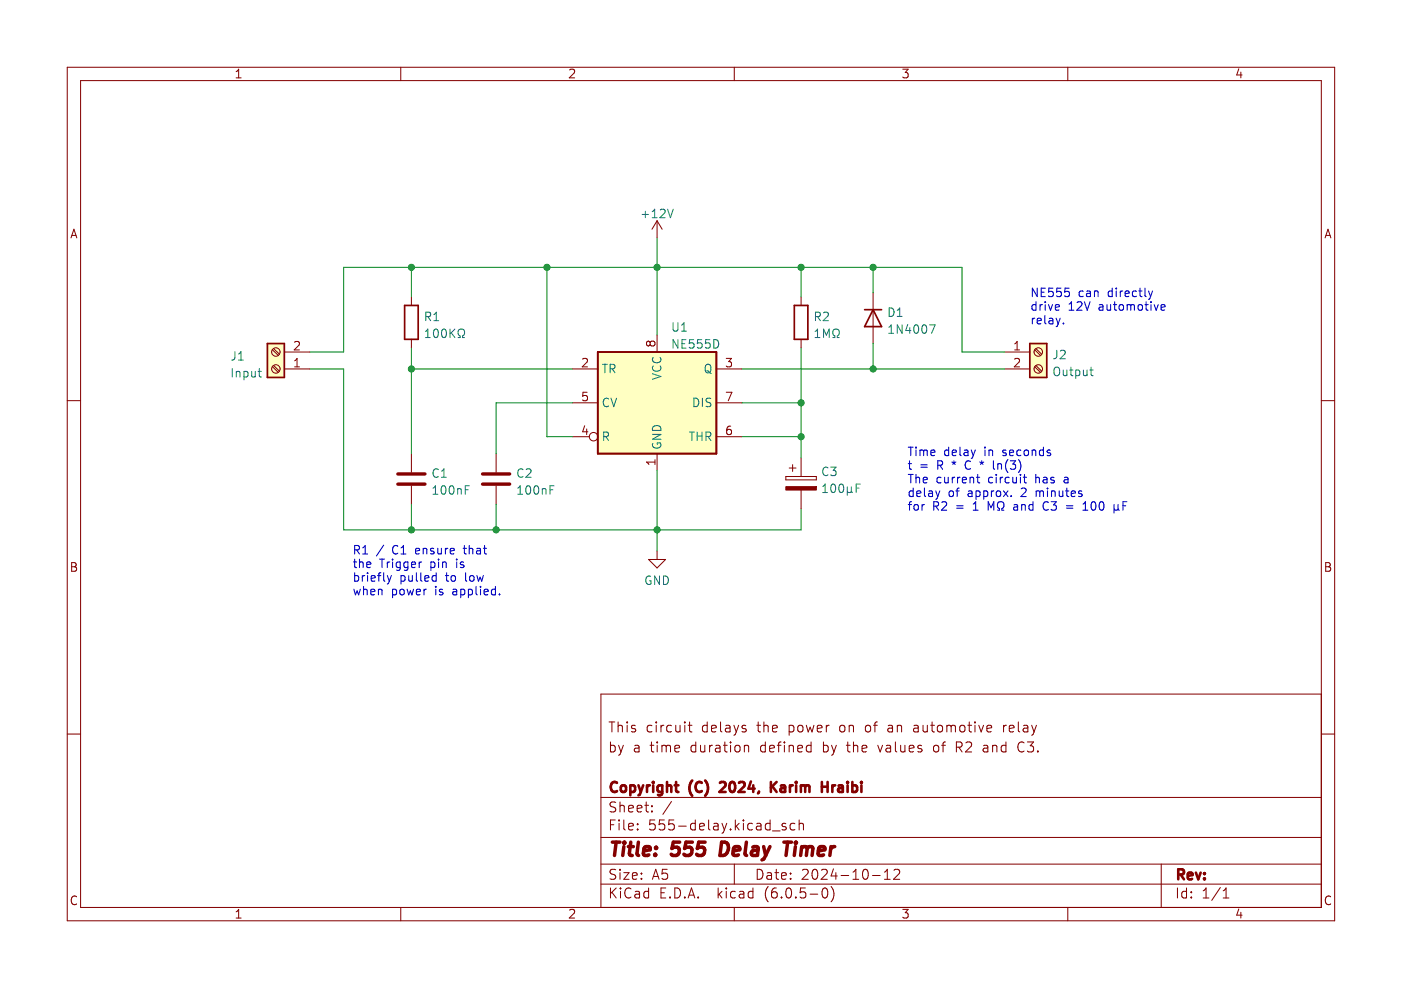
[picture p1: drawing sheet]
<svg xmlns="http://www.w3.org/2000/svg" width="210mm" height="148mm" viewBox="0 0 210 148" stroke-linecap="round" stroke-linejoin="round" font-family="sans-serif">
<path d="M.1 .1h209.9v148h-209.9z" fill-rule="evenodd" fill="#fff" stroke="#fff" stroke-width=".15"/>
<g fill="none" stroke="#840000" stroke-width=".15">
<path d="M10.1 10.1h190v128h-190zM12.1 12.1h186v124h-186zM35.4 11.7h.7M35.4 10.7l.4-.3v1.3M60.1 10.1v2M85.4 10.5l.2-.1h.3l.2 .1v.2l-.8 1h.8M110.1 10.1v2M135.3 10.4h.8l-.4 .5 .4 .1v.6l-.2 .1h-.4l-.2-.1M160.1 10.1v2M185.7 10.3l-.3 .9h.8M186 10.8v.9M10.6 35.7l.5-1.3 .4 1.3"/>
<path d="M10.8 35.3h.6M98.5 33.1v2.5M98.5 33.1l-.8 1.3M98.5 33.1l.8 1.3M198.6 35.7l.5-1.3 .4 1.3M198.7 35.3h.7M40.8 52.5l.9 .8M40.8 55l.9 .8M41 52.3l.9 .8M41 54.8l.9 .9M42.6 52.8h3.8M42.6 55.3h3.8"/>
<path d="M44.2 51.3l.4-.1 .2 .1 .1 .3-.8 .9h.8M44.2 55h.7M44.2 54.1l.3-.4v1.3M61.7 44.5v1.3M61.7 50.9v1.3M85.8 55.3h3.8M87.3 53.9l.5-.2 .2 .2 .1 .2-.8 .9h.8M88 58.8h-.6l-.1 .6 .2-.1 .4 .1 .2 .1-.1 .5-.2 .1-.5-.1M97.5 51.4l.2-.2h.2l.3 .2-.1 .4-.2 .1-.3-.1-.1-.2M97.5 51.4l-.3-.2-.3 .2 .1 .4 .1 .1 .4-.3M97.5 51.4v.2M98.5 50.2v2.6"/>
<path d="M107.4 55.3h3.8M108.9 53.7h.7l-.4 .5 .4 .1v.6l-.2 .1h-.4l-.1-.1M108.9 58.8h.8l-.5 1.3M120.1 44.5v1.3M120.1 50.9v1.3M130.9 43.9v7.6M150.6 52.8h3.8M150.6 55.3h3.8M152.1 53.9l.5-.2 .2 .2v.2l-.8 .9h.8M152.1 52.5h.7M152.1 51.6l.4-.4v1.3M155.1 55l.9 .8"/>
<path d="M155.1 52.5l.9 .8M155.3 54.8l.8 .9M155.3 52.3l.8 .8M10.1 60.1h2M61.7 68v2.8M61.7 72.8v2.8M74.4 68v2.8M74.4 72.8v2.8M85.8 65.5h2.5M85.8 60.4h3.8M87.6 63.8l-.3 .9h.8M87.9 64.3v.9"/>
<path d="M98.2 68.9v.8M98.2 69.3h-1.3l.4 .4M98.5 68v2.6M107.4 65.5h3.8M107.4 60.4h3.8M109.5 63.9a.5 .5 0 0 0-.6 .5v.5l.1 .2 .4 .1 .2-.2v-.4l-.1-.2h-.3l-.3 .2M117.8 71.5h4.6v.5h-4.6zM118.3 70.2h1M118.8 69.7v1M120.1 68.7v2.8M120.1 73.5v2.8M198.1 60.1h2"/>
<path d="M10.7 84.4h.5l.2 .1v.2l-.2 .3a.35 .35 0 0 1 .3 .3 .35 .35 0 0 1-.3 .4h-.5zM10.7 85h.5M97.2 83.9h2.6l-1.3 1.3zM98.5 82.6v1.3M198.7 84.4h.4l.2 .1 .1 .2-.3 .3a.35 .35 0 0 1 .4 .3 .35 .35 0 0 1-.3 .4h-.5zM198.7 85h.4M10.1 110.1h2M90.1 119.6h108M91.3 108.3h.8M91.5 111.3v1.5M91.5 111.8h.4l.3 .2v.5l-.1 .2h-.6M91.7 108.3v1.5"/>
<path d="M92.6 108.3v1.5M92.6 108.9a.37 .37 0 0 1 .7 .1v.8M92.7 111.8l.4 1M93.1 112.8l-.2 .3-.2 .2M93.4 111.8l-.3 1M94 108.3v.1M94 108.8v1M95.1 111.8h.6l.1 1M95.2 108.8h-.3l-.3 .2 .1 .2 .5 .1v.4h-.6M95.8 112.1l-.5 .1a.29 .29 0 0 0-.2 .3 .29 .29 0 0 0 .2 .3l.5-.1M97.4 111.8h.6M97.6 111.3v1.2l.1 .2 .3 .1"/>
<path d="M97.7 108.8h-.4l-.3 .2v.5l.1 .2h.6M98.4 108.3v.1M98.4 108.8v1M98.5 111.3v.1M98.5 111.8v1M99.1 108.8v1M99.2 111.9a.37 .37 0 0 1 .7 .1M99.2 111.8v1M99.5 108.8h-.3l-.1 .2M99.9 112l.2-.2h.3l.1 1M99.9 112v.8M100.6 108.8h-.4l-.3 .2v.5l.2 .2h.5"/>
<path d="M101.1 112.3l.8-.2-.1-.3h-.4l-.3 .2 .1 .7h.6M101.3 108.8l.1 .9a.41 .41 0 0 0 .5-.1M101.9 108.8v1M102.6 108.3v.1M102.6 108.8v1M103.1 108.8h.6M103.4 108.3v1.2v.2l.3 .1M104.3 111.8h-.4l-.3 .2v.5l.1 .2h.6M104.3 111.3v1.5M105 111.8l.1 .9a.41 .41 0 0 0 .5-.1M105.6 111.8v1M106 108.8h-.4l-.3 .2v.5l.1 .2h.6"/>
<path d="M106 108.3v1.5M106.4 111.8v1M106.6 109.3l.8-.2-.1-.3h-.4l-.3 .2 .1 .7h.6M106.8 111.8h-.3l-.1 .2M107.3 111.8h.6v1M107.9 112.1l-.5 .1a.29 .29 0 0 0-.2 .3 .29 .29 0 0 0 .2 .3l.5-.1M108 108.3v1.2l.2 .3M108.4 111.8h.6M108.6 111.3v1.2l.1 .2 .3 .1M108.8 108.8h.6v1M109.4 109.1l-.5 .1a.29 .29 0 0 0-.2 .3 .29 .29 0 0 0 .2 .3l.5-.1M109.5 111.3v.1"/>
<path d="M109.5 111.8v1M110 108.8l.4 1M110.2 111.9a.41 .41 0 0 1 .4-.2 .41 .41 0 0 1 .3 .3v.5a.41 .41 0 0 1-.4 .3 .41 .41 0 0 1-.4-.3zM110.4 109.8l-.2 .3-.2 .2M110.7 108.8l-.3 1M111.6 111.9a.37 .37 0 0 1 .6 .1v.8M111.6 111.8v1M111.8 108.8h-.4l-.2 .2 .1 .2 .5 .1v.4h-.6M113.4 108.8h.6M113.6 108.3v1.2l.1 .2 .3 .1M114.5 108.9a.37 .37 0 0 1 .6 .1v.8M114.5 108.3v1.5"/>
<path d="M114.7 111.3v1.5M114.7 111.8h-.4l-.3 .2v.5l.1 .2h.6M115.4 112.3l.7-.2-.1-.3h-.4l-.2 .2v.7h.6M115.8 109.3l.7-.2-.1-.3h-.4l-.2 .2 .1 .7h.5M116.5 111.8h.6M117.1 111.3h-.3l-.1 .2v1.3M117.6 111.3v.1M117.6 111.8v1M118.3 111.9a.37 .37 0 0 1 .6 .1v.8M118.3 108.8v1.5M118.3 111.8v1M118.3 108.8h.4l.3 .2v.5l-.1 .2h-.6"/>
<path d="M119.6 112.3l.7-.2-.1-.3h-.4l-.2 .2v.7h.6M119.6 108.9a.41 .41 0 0 1 .4-.2 .41 .41 0 0 1 .4 .3v.5a.41 .41 0 0 1-.4 .3 .41 .41 0 0 1-.4-.3zM120.9 108.8l.2 1 .3-.8 .3 .8 .3-1M121.6 111.8h-.5l-.2 .2v.5l.1 .2h.6M121.6 111.3v1.5M122.5 109.3l.7-.2-.1-.3h-.4l-.2 .2 .1 .7h.5M123.4 111.8h.5l.2 .2v.5l-.1 .2h-.6M123.4 111.3v1.5M123.9 108.8v1M124.3 108.8h-.3l-.1 .2M124.6 111.8l.4 1M125 112.8l-.1 .3-.3 .2"/>
<path d="M125.4 111.8l-.4 1M126 108.8a.41 .41 0 0 1 .6 .2v.5a.41 .41 0 0 1-.3 .3 .41 .41 0 0 1-.4-.3v-.5zM126.9 111.8h.5M127.1 111.3v1.2v.2l.3 .1M127.3 108.9a.37 .37 0 0 1 .6 .1v.8M127.3 108.8v1M127.9 111.9a.37 .37 0 0 1 .7 .1v.8M127.9 111.3v1.5M129.2 112.3l.7-.2v-.3h-.5l-.2 .2 .1 .7h.6M129.9 108.8a.41 .41 0 0 1 .6 .2v.5a.41 .41 0 0 1-.4 .3 .41 .41 0 0 1-.4-.3v-.5zM130.9 108.8h.6M131.5 108.3h-.3l-.1 .2v1.3"/>
<path d="M131.6 111.8l.3 1 .4-1M132.9 111.8h.5l.1 1M133.1 108.8h.6l.1 1M133.5 112.1l-.5 .1a.29 .29 0 0 0-.2 .3 .29 .29 0 0 0 .2 .3l.5-.1M133.8 109.1l-.5 .1a.29 .29 0 0 0-.2 .3 .29 .29 0 0 0 .2 .3l.5-.1M134.2 111.3v1.2l.2 .3M134.5 108.9a.37 .37 0 0 1 .6 .1v.8M134.5 108.8v1M135 111.8l.1 .9a.41 .41 0 0 0 .5-.1M135.6 111.8v1M136.3 112.3l.7-.2-.1-.3h-.4l-.2 .2 .1 .7h.5M137 108.8h.6v1"/>
<path d="M137.6 109.1l-.5 .1a.29 .29 0 0 0-.2 .3 .29 .29 0 0 0 .2 .3l.5-.1M138.1 111.8h-.3l-.2 .2v.2l.5 .1v.4h-.5M138.4 108.8v.9a.41 .41 0 0 0 .6-.1M139 108.8v1M139.5 108.8h.6M139.7 108.3v1.2l.1 .2 .3 .1M140 111.9a.41 .41 0 0 1 .4-.2 .41 .41 0 0 1 .3 .3v.5a.41 .41 0 0 1-.4 .3 .41 .41 0 0 1-.4-.3zM140.6 108.9a.41 .41 0 0 1 .4-.2 .41 .41 0 0 1 .3 .3v.5a.41 .41 0 0 1-.4 .3 .41 .41 0 0 1-.4-.3zM141.1 111.8h.6M141.7 111.3h-.3v.2v1.3M141.9 108.9a.37 .37 0 0 1 .7 .1M141.9 108.8v1"/>
<path d="M142.6 109l.2-.2h.3l.1 1M142.6 109v.8M143.4 112h.5a.41 .41 0 0 0 .3-.4 .41 .41 0 0 0-.3-.3h-.5v1.5M143.7 112l.5 .8M144 108.8a.41 .41 0 0 1 .6 .2v.5a.41 .41 0 0 1-.4 .3 .41 .41 0 0 1-.3-.3v-.5zM144.8 111.4l.2-.1h.5a.41 .41 0 0 1 .1 .6l-.9 .9h.9M145.1 108.8h.5M145.3 108.3v1.2l.1 .2 .2 .1M146.1 108.3v.1M146.1 108.8v1M146.7 108.8l.4 1 .3-1M147.4 111.8h.6l.1 1"/>
<path d="M147.9 109.3l.7-.2v-.3h-.5l-.2 .2 .1 .7h.6M148.1 112.1l-.5 .1a.29 .29 0 0 0-.3 .3 .29 .29 0 0 0 .3 .3l.5-.1M148.8 111.9a.37 .37 0 0 1 .6 .1v.8M148.8 111.8v1M150.4 108.8v1M150.8 111.8h-.4l-.3 .2v.5l.1 .2h.6M150.8 111.3v1.5M150.9 108.8h-.3l-.2 .2M151.3 109.3l.7-.2-.1-.3h-.4l-.2 .2 .1 .7h.5M152.6 108.3v1.2l.3 .3M153.4 108.8h.6l.1 1M153.5 111.4a.6 .6 0 0 0-.7 0 .6 .6 0 0 0-.2 .7 .56 .56 0 0 0 .3 .6 .56 .56 0 0 0 .6-.1"/>
<path d="M154 111.3h.9l-.5 .5a.41 .41 0 0 1 .5 .3v.4l-.1 .2-.6 .1-.2-.2M154.1 109.1l-.5 .1a.29 .29 0 0 0-.3 .3 .29 .29 0 0 0 .3 .3l.5-.1M154.6 108.8l.4 1M155 109.8l-.1 .3-.3 .2M155.4 108.8l-.4 1M155.6 112.6v.2M198.1 104.1h-108v32M198.1 110.1h2M11.5 134.5a.52 .52 0 0 0-.7 0 .52 .52 0 0 0-.1 .6 .49 .49 0 0 0 .2 .5 .49 .49 0 0 0 .6-.1M35.4 136.7l.4-.3v1.3M35.4 137.7h.7M60.1 136.1v2"/>
<path d="M85.4 136.5l.2-.1h.3l.2 .1v.2l-.8 1h.8M90.1 132.6h108M90.1 129.6h108M90.1 125.6h108M91.5 133.2v1.5M91.5 123.7h.5M91.7 133.8l.7 .9M92.2 123h-.7v1.5M92.3 130.4h-.6l-.2 .1-.1 .3a.71 .71 0 0 0 .7 .4l.2 .2-.2 .4h-.7M92.3 120.3h-.6l-.2 .1-.1 .3a.71 .71 0 0 0 .7 .4l.2 .2-.2 .4h-.7M92.4 133.2l-.9 .8M92.8 123v.1"/>
<path d="M92.8 123.5v1M92.9 120.3v1.5M92.9 130.4v.1M92.9 130.9v1M92.9 120.9a.37 .37 0 0 1 .7 .1v.8M93 133.2v.1M93 133.7v1M93.5 130.9h.8l-.8 1h.8M93.5 123v1.2l.2 .3M94.2 121.3l.7-.2v-.3h-.5l-.2 .2 .1 .7h.6M94.2 124l.7-.2v-.3h-.5l-.2 .2 .1 .7h.6M94.6 133.3a.6 .6 0 0 0-.8 0 .6 .6 0 0 0-.2 .7 .56 .56 0 0 0 .3 .6 .56 .56 0 0 0 .7-.1"/>
<path d="M94.8 131.4l.7-.2-.1-.3h-.4l-.2 .2 .1 .7h.5M95.2 133.7h.6l.1 1M95.5 121.3l.7-.2-.1-.3h-.4l-.2 .2 .1 .7h.5M95.6 124.3v.2M95.6 123.5v.2M95.9 134l-.5 .1a.29 .29 0 0 0-.3 .3 .29 .29 0 0 0 .3 .3l.5-.1M96.1 131.7v.2M96.1 130.9v.2M96.6 120.8h.6M96.9 120.3v1.2v.2l.3 .1M97.2 133.7h-.4l-.3 .2v.5l.1 .2h.6M97.2 133.2v1.5"/>
<path d="M97.7 121.6v.2M97.7 120.8v.2M97.8 131.9l.5-1.5 .5 1.5M97.9 131.4h.7M98.1 123h-.7v.7l.2-.2 .5 .1 .1 .2-.1 .5-.2 .2h-.3l-.2-.2M99.1 133.9h.5M99.6 123h-.7l-.1 .7 .2-.2 .5 .1 .1 .2v.5l-.2 .2h-.4l-.2-.2M99.8 133.2h-.7v1.5h.7M100 130.4h-.7l-.1 .7 .2-.2 .5 .1 .2 .2-.1 .5-.2 .2h-.4l-.2-.2M100.4 134.5v.2M100.6 120.2l-1.2 1.9M101 123h-.7l-.1 .7 .2-.2 .5 .1 .2 .2-.1 .5-.2 .2h-.4l-.2-.2"/>
<path d="M101.1 133.2a.76 .76 0 0 1 .9 .7 .76 .76 0 0 1-.9 .8zM101.7 123.9h1.2M102.6 134.5v.2M103.1 134.7l.5-1.5 .5 1.5M103.3 134.2h.7M104.2 123.5h-.4l-.3 .2v.5l.1 .2h.6M104.2 123v1.5M104.6 134.5v.2M104.9 124l.7-.2-.1-.3h-.4l-.2 .2v.7h.6M106.2 123v1.2l.2 .3M107 123.5h.6v1M107.6 133.2v1.5"/>
<path d="M107.6 123.8l-.5 .1a.29 .29 0 0 0-.2 .3 .29 .29 0 0 0 .2 .3l.5-.1M107.8 134.1l.4 .6M108.2 133.7l-.6 .5M108.2 123.5l.4 1M108.6 124.5l-.2 .3-.2 .2M108.9 133.2v.1M108.9 133.7v1M108.9 123.5l-.3 1M109.5 124.3v.2M110.1 136.1v2M110.1 129.6v3M110.2 133.7h-.4l-.3 .2v.5l.1 .2h.6"/>
<path d="M110.2 123v1.5M110.4 123.9l.4 .6M110.8 123.5l-.6 .5M110.9 133.7h.5l.1 1M111.4 123v.1M111.4 123.5v1M111.5 134l-.5 .1a.29 .29 0 0 0-.2 .3 .29 .29 0 0 0 .2 .3l.5-.1M112.8 123.5h-.4l-.3 .2v.5l.1 .2h.6M112.9 133.7h-.5l-.3 .2v.5l.2 .2h.6M112.9 133.2v1.5M113.4 123.5h.6l.1 1M113.5 130.4a.76 .76 0 0 1 .9 .7 .76 .76 0 0 1-.9 .8z"/>
<path d="M114.1 123.8l-.5 .1a.29 .29 0 0 0-.2 .3 .29 .29 0 0 0 .2 .3l.5-.1M115 130.9h.6v1M115.1 132.9a1.72 1.72 0 0 0 0 2.3M115.4 123.5h-.4l-.3 .2v.5l.2 .2h.5M115.4 123v1.5M115.6 131.2l-.5 .1a.29 .29 0 0 0-.2 .3 .29 .29 0 0 0 .2 .3l.5-.1M115.8 124.6h1.1M116.1 130.9h.6M116.4 130.4v1.2v.2l.3 .1M116.4 133.2a.59 .59 0 0 0-.8 .6v.6l.2 .2 .4 .1 .2-.2 .1-.5-.1-.2-.5-.1-.3 .3M117.1 131.4l.8-.2-.1-.3h-.4l-.3 .2 .1 .7h.6M117.1 134.5v.2"/>
<path d="M117.8 123.5h-.4l-.2 .2 .1 .2 .5 .1v.4h-.6M117.9 133.3l.4-.1a.94 .94 0 0 1 0 1.5h-.2a.91 .91 0 0 1-.2-1.4zM118.5 131.7v.2M118.5 130.9v.2M119.1 123.5h-.4l-.3 .2v.5l.2 .2h.5M119.3 134.5v.2M119.8 123.6a.37 .37 0 0 1 .6 .1v.8M119.8 123v1.5M120.3 130.5l.2-.1h.5a.41 .41 0 0 1 .1 .6l-.9 .9h.9M120.7 133.2h-.7l-.1 .7 .2-.2 .5 .1 .2 .2-.1 .5-.2 .2h-.4l-.2-.2M121.4 134.1h1.2M121.9 130.5l.3-.1a.94 .94 0 0 1 0 1.5h-.1a.91 .91 0 0 1-.2-1.4z"/>
<path d="M123.1 130.5l.3-.1h.5a.41 .41 0 0 1 0 .6l-.8 .9h.9M123.4 133.3l.3-.1a.94 .94 0 0 1 0 1.5h-.1a.91 .91 0 0 1-.2-1.4zM124.6 132.9a1.72 1.72 0 0 1 0 2.3M124.9 130.3l-.3 1.1h.9M125.3 130.9v1M126.1 131.3h1.1M127.9 131.9h.8M127.9 130.8l.4-.4v1.5M129.4 130.5l.4-.1a.94 .94 0 0 1 0 1.5h-.2a.91 .91 0 0 1-.2-1.4zM130.8 131.3h1.1M132.6 131.9h.8M132.6 130.8l.4-.4v1.5"/>
<path d="M134 130.5l.2-.1h.5a.41 .41 0 0 1 .1 .6l-.9 .9h1M135.3 136.4h.8l-.4 .5 .4 .1v.5l-.2 .2h-.4l-.2-.2M160.1 136.1v2M174.1 129.6v6.5M176.5 133.2v1.5M177.9 133.7h-.5l-.3 .2v.5l.2 .2h.6M177.9 133.2v1.5M178.6 134.5v.2M178.6 133.7v.2M180.3 134.7h.9M180.3 133.6l.5-.4v1.5M182.9 133.1l-1.3 1.9"/>
<path d="M183.3 134.7h.9M183.3 133.6l.5-.4v1.5M185.7 136.3l-.3 .9h.8M186 136.8v.9M199.5 134.5a.52 .52 0 0 0-.7 0 .52 .52 0 0 0-.1 .6 .49 .49 0 0 0 .2 .5 .49 .49 0 0 0 .6-.1"/>
<circle cx="41.3" cy="55.3" r=".63"/>
<circle cx="41.3" cy="52.8" r=".63"/>
<circle cx="155.6" cy="55.3" r=".63"/>
<circle cx="155.6" cy="52.8" r=".63"/>
<circle cx="89" cy="65.5" r=".63"/>
</g>
<g fill="none" stroke="#840000" stroke-width=".39">
<path d="M92.5 117.4a.6 .6 0 0 0-.8 0 .6 .6 0 0 0-.1 .7 .56 .56 0 0 0 .2 .6 .56 .56 0 0 0 .7-.1M93.1 117.9a.41 .41 0 0 1 .4-.2 .41 .41 0 0 1 .3 .3v.5a.41 .41 0 0 1-.4 .3 .41 .41 0 0 1-.3-.3zM94.5 117.8h.4l.3 .2v.5l-.1 .2h-.6M94.5 117.8v1.5M95.7 117.8l.4 1M96.1 118.8l-.2 .3-.2 .2M96.4 117.8l-.3 1M97 117.8v1M97.4 117.8h-.3l-.1 .2M97.9 117.3v.1M97.9 117.8v1M99.3 117.8h-.5l-.2 .2v.5l.1 .2h.6"/>
<path d="M99.3 117.8v1.2a.41 .41 0 0 1-.7 .2M100 117.9a.37 .37 0 0 1 .6 .1v.8M100 117.3v1.5M101.1 117.8h.6M101.3 117.3v1.2l.1 .2 .3 .1M103.8 117a1.72 1.72 0 0 0 0 2.3M105.2 117.4a.6 .6 0 0 0-.7 0 .6 .6 0 0 0-.2 .7 .56 .56 0 0 0 .3 .6 .56 .56 0 0 0 .6-.1M105.7 117a1.72 1.72 0 0 1 0 2.3M107.9 117.4l.2-.1h.5a.41 .41 0 0 1 .1 .6l-.9 .9h1M109.5 117.4l.3-.1a.94 .94 0 0 1 0 1.5h-.1a.91 .91 0 0 1-.2-1.4zM110.8 117.4l.2-.1h.5a.41 .41 0 0 1 .1 .6l-.9 .9h.9M112.6 117.2l-.4 1.1h.9"/>
<path d="M112.9 117.8v1M113.8 118.7l-.2 .3M115.6 117.3v1.5M115.8 117.9l.6 .9M116.4 117.3l-.8 .8M117.1 117.8h.5l.1 1M117.7 118.1l-.5 .1a.29 .29 0 0 0-.2 .3 .29 .29 0 0 0 .2 .3l.5-.1M118.4 117.8v1M118.8 117.8h-.2l-.2 .2M119.3 117.3v.1M119.3 117.8v1M120 117.9a.37 .37 0 0 1 .7 .1"/>
<path d="M120 117.8v1M120.7 118l.2-.2h.4v1M120.7 118v.8M123.2 117.3v1.5M123.2 118h.8M124 117.3v1.5M124.8 117.8v1M125.2 117.8h-.3l-.1 .2M125.7 117.8h.6v1M126.3 118.1l-.5 .1a.29 .29 0 0 0-.2 .3 .29 .29 0 0 0 .2 .3l.5-.1M127 117.3v.1M127 117.8v1"/>
<path d="M127.8 117.8h.4l.3 .2v.5l-.2 .2h-.5M127.8 117.3v1.5M129.1 117.3v.1M129.1 117.8v1M176.6 131.1h.6a.41 .41 0 0 0 .3-.4 .41 .41 0 0 0-.3-.3h-.6v1.5M177 131.1l.5 .8M178 131.4l.8-.2-.1-.3h-.4l-.3 .2 .1 .7h.6M179.3 130.9l.3 1 .4-1M180.5 131.7v.2M180.5 130.9v.2"/>
</g>
<g fill="none" stroke="#840000" stroke-width=".52">
<path d="M91.8 126.3h1.1M92.4 126.3l-.3 2M93.5 126.9l-.2 1.4M93.6 126.3v.2M93.6 126.3l-.1 .1 .1 .1M93.6 126.3l.1 .1-.1 .1M94.2 126.9h.7M94.5 126.3l-.2 1.7 .1 .2 .4 .1M95.7 126.3l-.2 1.7 .2 .3M96.5 127.6l1-.2-.1-.4-.6-.1-.3 .3-.1 .8 .1 .2 .2 .1 .6-.1M98.2 128.1l.1 .1-.1 .1M98.2 128.1l-.1 .1 .1 .1"/>
<path d="M98.2 128.1v.2M98.4 127l-.1 .2M98.4 127v.1l-.1 .1M98.4 127l-.2 .1 .1 .1M101.9 126.3h-1l-.2 .9 .3-.2 .7 .1 .1 .3-.1 .7-.4 .2h-.4l-.3-.2M103.8 126.3h-1l-.2 .9 .3-.2 .7 .1 .1 .3-.1 .7-.4 .2h-.4l-.3-.2M105.7 126.3h-1l-.2 .9 .3-.2 .7 .1 .1 .3-.1 .7-.3 .2h-.5l-.3-.2M108.2 126.3h.4a.97 .97 0 0 1 .4 1.5 .9 .9 0 0 1-1.1 .5zM109.9 127.6l1-.2-.1-.4-.5-.1-.4 .3v.8v.2l.2 .1 .6-.1M111.9 126.3l-.2 1.7 .2 .3M112.8 127l.2-.1 .6 .1 .1 .2-.2 1.1M113.6 127.4l-.6 .1a.4 .4 0 0 0-.4 .4 .4 .4 0 0 0 .3 .4l.6-.1"/>
<path d="M114.5 126.9l.3 1.4M114.8 128.3l-.3 .5-.3 .1M115.4 126.9l-.6 1.4M117.5 126.3h1.1M118.1 126.3l-.3 2M119.2 126.9l-.1 1.4M119.3 126.3v.2M119.3 126.3l-.1 .1 .1 .1M119.3 126.3l.1 .1-.1 .1M120.2 127.1a.49 .49 0 0 1 .8 .1M120.2 126.9l-.2 1.4M121 127.2a.5 .5 0 0 1 .8-.2l.1 .2-.2 1.1"/>
<path d="M121 127.2l-.1 1.1M122.7 127.6l.9-.2v-.4l-.6-.1-.3 .3-.1 .8 .1 .2 .2 .1 .5-.1M124.6 126.9l-.2 1.4M125.1 126.9a.59 .59 0 0 0-.6 .4"/>
</g>
<g fill="none" stroke="#008484" stroke-width=".15">
<path d="M96.3 32.2h.9M96.7 31.7v.9M97.8 31.7l.3-.3v1.2M97.8 32.6h.7M99 31.5l.5-.1 .1 .1 .1 .2-.8 .9h.8M100.1 31.4l.4 1.2 .4-1.2M34.8 55.3v1.2M35.2 52.7v.9a.41 .41 0 0 1-.5 .4M35.4 55.8l.2-.1h.3l.1 .8M35.4 55.7v.8M35.8 54h.7M35.8 53.1l.3-.4v1.3"/>
<path d="M36.6 55.7h.3l.3 .2v.4l-.1 .2h-.5M36.6 55.7v1.3M37.7 55.7l.1 .8h.3l.2-.1M38.3 55.7v.8M38.7 55.7h.5M38.9 55.3v1.1l.3 .1M63.8 50.6h.7M63.8 49.7l.3-.4v1.3M63.8 47.5l.6-.1 .2-.2-.1-.3-.2-.1h-.5v1.3M64.1 47.5l.5 .6M65 48.1h.8M65 47.2l.4-.4v1.3"/>
<path d="M65.1 49.5l.2-.2a.69 .69 0 0 1 .5 .6 .69 .69 0 0 1-.3 .7h-.1a.69 .69 0 0 1-.3-1.1zM66.3 49.5l.2-.2a.69 .69 0 0 1 .5 .6 .69 .69 0 0 1-.3 .7h-.1a.69 .69 0 0 1-.3-1.1zM67.5 49.3v1.3M67.6 49.9l.6 .7M68.2 49.3l-.7 .8M68.7 50.6h.3v-.2a.54 .54 0 0 1-.3-.8 .54 .54 0 0 1 .7-.2 .58 .58 0 0 1-.1 1v.2h.3M90.3 54.6h.7M90.7 54.6v1.3M91.2 59.8a.51 .51 0 0 0-.6 0 .51 .51 0 0 0-.2 .6 .48 .48 0 0 0 .3 .5 .48 .48 0 0 0 .5 0M91.5 55.3l.6-.1 .1-.1-.1-.3-.2-.2h-.4v1.3M91.6 59.7l.4 1.3 .4-1.3M91.8 55.3l.4 .6"/>
<path d="M97.8 56l1.3 .5-1.3 .4M97.9 53.6a.51 .51 0 0 0 0 .6 .51 .51 0 0 0 .6 .2 .48 .48 0 0 0 .5-.2 .48 .48 0 0 0-.1-.6M97.9 54.9a.51 .51 0 0 0 0 .6 .51 .51 0 0 0 .6 .2 .48 .48 0 0 0 .5-.3 .48 .48 0 0 0-.1-.5M100.9 48.4v1l.2 .3h.3l.2-.3v-1M101.6 50.9v1.3l-.7-1.3v1.3M102.2 49.7h.7M102.2 48.8l.3-.4v1.3M102.2 51.5h.4M102.8 50.9h-.6v1.3h.6M104 50.9h-.6l-.1 .6 .2-.1 .4 .1 .1 .2v.4l-.2 .1-.5-.1M104 59.7a.64 .64 0 0 1 .7 .6 .64 .64 0 0 1-.7 .7zM105.2 50.9h-.6l-.1 .6 .2-.1 .4 .1 .1 .2v.4l-.2 .1-.5-.1"/>
<path d="M105.3 59.7v1.3M105.8 54.8a.43 .43 0 0 1 .5-.2 .43 .43 0 0 1 .3 .5v.4a.42 .42 0 0 1-.5 .4 .42 .42 0 0 1-.4-.4zM105.9 55.6l.3 .1 .4 .3M106.4 50.9h-.6l-.1 .6 .2-.1 .4 .1 .2 .2-.1 .4-.2 .1-.5-.1M106.6 59.8l-.5-.1-.3 .3 .1 .3 .6 .2v.4l-.2 .1-.5-.1M107 50.9a.64 .64 0 0 1 .7 .7 .64 .64 0 0 1-.7 .6zM122.2 50.6h.7M122.2 49.7l.3-.4v1.3M122.2 47.5l.6-.1 .2-.2-.1-.3-.2-.1h-.5v1.3M122.5 47.5l.5 .6M123.4 46.9l.5-.1 .2 .1 .1 .3-.8 .9h.8M123.4 50.6v-1.3l.5 1 .4-1v1.3"/>
<path d="M124.8 50.6h.3v-.2a.54 .54 0 0 1-.2-.8 .54 .54 0 0 1 .7-.2 .58 .58 0 0 1-.1 1v.2h.3M133.2 50h.7M133.2 49.1l.4-.4v1.3M133.3 46.2a.64 .64 0 0 1 .7 .6 .64 .64 0 0 1-.7 .6zM134.5 47.4h.7M134.5 46.5l.4-.3v1.2M135.2 48.7v1.3l-.7-1.3v1.3M136.1 48.7l-.3 .9h.7M136.4 49.1v.9M137.1 48.8l.2-.1a.69 .69 0 0 1 .5 .5 .69 .69 0 0 1-.3 .7l-.1 .1a.69 .69 0 0 1-.3-1.2zM138.3 48.8l.2-.1a.69 .69 0 0 1 .5 .5 .69 .69 0 0 1-.3 .7l-.1 .1a.69 .69 0 0 1-.3-1.2zM139.3 48.7h.9l-.6 1.3"/>
<path d="M158 55.2a.43 .43 0 0 1 .5-.1 .43 .43 0 0 1 .3 .4v.4a.42 .42 0 0 1-.4 .4 .42 .42 0 0 1-.4-.4zM158.4 52.5v.9a.41 .41 0 0 1-.5 .4M159 52.6l.4-.1 .2 .1 .1 .3-.8 .9h.8M159.4 55.5v.8h.3l.2-.1M159.9 55.5v.8M160.3 55.5h.5M160.5 55.1v1.1l.3 .1M161.2 55.5h.4l.3 .2v.4l-.2 .2h-.5M161.2 55.5v1.3M162.4 55.5l.1 .8h.3l.1-.1M162.9 55.5v.8M163.4 55.5h.4"/>
<path d="M163.5 55.1v1.1l.3 .1M64.9 74.1h.7M64.9 73.2l.4-.4v1.3M65.7 70.4a.51 .51 0 0 0-.6 0 .51 .51 0 0 0-.2 .6 .48 .48 0 0 0 .3 .5 .48 .48 0 0 0 .5 0M66.2 71.6h.7M66.2 70.7l.3-.4v1.3M66.2 73l.2-.2a.69 .69 0 0 1 .5 .6 .69 .69 0 0 1-.2 .6l-.2 .1a.69 .69 0 0 1-.3-1.1zM67.5 72.9l.1-.1a.69 .69 0 0 1 .5 .6 .69 .69 0 0 1-.2 .6l-.1 .1a.69 .69 0 0 1-.5-.5 .69 .69 0 0 1 .2-.7zM68.6 73.4l.2-.1h.3v.8M68.6 73.3v.8M69.7 73.4h.5M70.4 72.8h-.7v1.3"/>
<path d="M77.6 74.1h.7M77.6 73.2l.4-.4v1.3M78.4 70.4a.51 .51 0 0 0-.6 0 .51 .51 0 0 0-.2 .6 .48 .48 0 0 0 .3 .5 .48 .48 0 0 0 .5 0M78.9 70.4l.5-.1 .1 .1 .1 .3-.8 .9h.8M78.9 73l.2-.2a.69 .69 0 0 1 .5 .6 .69 .69 0 0 1-.2 .6l-.2 .1a.69 .69 0 0 1-.3-1.1zM80.1 73l.2-.2a.69 .69 0 0 1 .5 .6 .69 .69 0 0 1-.2 .6l-.2 .1a.69 .69 0 0 1-.3-1.1zM81.3 73.3v.8M81.3 73.4l.2-.1h.3v.8M82.4 73.4h.5M83 72.8h-.6v1.3M90.5 65.5l.6-.1 .1-.2v-.3l-.2-.1h-.5v1.3M90.8 65.5l.4 .6"/>
<path d="M97.8 65.1h1.3l-1.3 .8h1.3M97.9 66.5a.62 .62 0 0 0 .4 .7 .62 .62 0 0 0 .8-.4l-.2-.4h-.4v.3M98 63.9a.66 .66 0 0 1 .7 0 .66 .66 0 0 1 .4 .6h-1.3v-.3zM103.3 64.8h.8M103.7 64.8v1.3M104.5 64.8v1.3M104.5 65.4h.7M105.2 64.8v1.3M105.8 65.5l.6-.1 .2-.2-.1-.3-.2-.1h-.5v1.3M106.1 65.5l.5 .6M123.3 73.9h.7M123.3 72.9l.4-.3v1.3"/>
<path d="M124.1 70.2a.51 .51 0 0 0-.6 0 .51 .51 0 0 0-.2 .6 .48 .48 0 0 0 .3 .5 .48 .48 0 0 0 .5-.1M124.5 70h.8l-.4 .5 .4 .2v.5l-.2 .1h-.4l-.2-.1M124.6 72.7l.2-.1a.69 .69 0 0 1 .5 .5 .69 .69 0 0 1-.2 .7l-.1 .1a.69 .69 0 0 1-.4-1.2zM125.9 72.7l.1-.1a.69 .69 0 0 1 .5 .5 .69 .69 0 0 1-.2 .7l-.1 .1a.69 .69 0 0 1-.3-1.2zM127 73.7l.2 .2h.2l.2-.2M127 73v1.3M127.6 73.7l.2 .2M127.6 73v.7M128.3 73.2h.5M128.9 72.6h-.6v1.3M97.5 86.4a.62 .62 0 0 0-.7 .5 .62 .62 0 0 0 .4 .7l.4-.1v-.4h-.3M98.9 86.4v1.2l-.8-1.2v1.2"/>
<path d="M99.5 86.4a.64 .64 0 0 1 .7 .6 .64 .64 0 0 1-.7 .6z"/>
</g>
<g fill="#ffffc2" stroke="#ffffc2" stroke-width=".25">
<path d="M154.4 51.5h2.5v5.1h-2.5z" fill-rule="evenodd"/>
<path d="M89.6 52.8h17.8v15.2h-17.8z" fill-rule="evenodd"/>
<path d="M89.6 52.8h17.8v15.2h-17.8z" fill-rule="evenodd"/>
<path d="M40.1 51.5h2.5v5.1h-2.5z" fill-rule="evenodd"/>
</g>
<path d="M40.1 51.5h2.5v5.1h-2.5zM60.7 45.8h2v5.1h-2zM89.6 52.8h17.8v15.2h-17.8zM119.1 45.8h2v5.1h-2zM129.6 46.4h2.5M130.9 46.4l1.2 2.6h-2.5zM154.4 51.5h2.5v5.1h-2.5z" fill="none" stroke="#840000" stroke-width=".25"/>
<path d="M117.8 73h4.6v.5h-4.6z" fill-rule="evenodd" fill="#840000" stroke="#840000" stroke-width=".15"/>
<path d="M59.6 72.6h4.1M59.6 71.1h4.1M72.3 72.6h4.1M72.3 71.1h4.1" fill="none" stroke="#840000" stroke-width=".51"/>
<g fill="none" stroke="#0000c2" stroke-width=".16">
<path d="M154.7 47.7v.9M155.1 47.7l-.2 .1-.2 .2M155.3 45.3v1.2M155.3 45.7h-.4l-.2 .2v.4l.1 .2h.5M155.5 43.2v1.3l-.8-1.3v1.3M155.5 48.1l.6-.1-.1-.2-.3-.1-.2 .2v.6h.5M155.9 45.7v.8M156.1 43.8h.4M156.3 45.7h-.3l-.1 .2M156.6 47.3v1.1l.2 .2M156.7 43.2h-.6v1.3h.6M156.7 45.3v.1"/>
<path d="M156.7 45.7v.8M157.2 45.7l.3 .8 .3-.8M157.3 47.8h.5v.8M157.8 43.2h-.6v.6l.1-.1 .5 .1 .1 .1-.1 .5-.2 .1-.4-.1M157.8 48l-.4 .1a.25 .25 0 0 0-.2 .2 .25 .25 0 0 0 .2 .3l.4-.1M158.2 46.1l.6-.1-.1-.3h-.3l-.2 .2 .1 .6h.4M158.3 47.7l.3 .9M158.6 48.6l-.1 .3-.2 .1M158.9 47.7l-.3 .9M159 43.2h-.6v.6l.2-.1 .4 .1 .1 .1-.1 .5-.1 .1-.5-.1M159.4 48.4v.2M160.2 43.2h-.6v.6l.2-.1 .4 .1 .1 .1-.1 .5-.1 .1-.5-.1"/>
<path d="M160.2 46.5h.8M160.2 45.6l.4-.3v1.2M161.5 45.4l.4-.1 .2 .1 .1 .2-.8 .9h.8M162.4 43.7l-.4-.1-.2 .3v.3l.1 .2h.5M162.5 45.3l.5 1.2 .4-1.2M162.9 43.7h.5l.1 .8M163.5 43.9l-.5 .1a.25 .25 0 0 0-.2 .2 .25 .25 0 0 0 .2 .3l.5-.1M164.1 43.8l.1-.2 .3 .1 .1 .8M164.1 43.6v.9M164.8 45.7h.5v.8M165.3 46h-.4a.25 .25 0 0 0-.2 .3 .25 .25 0 0 0 .2 .2h.4M165.9 45.7l.1 .8h.3l.2-.1"/>
<path d="M166.5 45.7v.8M166.7 43.7l-.3-.1-.3 .3v.3l.1 .2h.5M166.7 43.2v1.3M166.9 45.7h.5M167.1 45.3v1l.3 .2M167.3 43.2v.1M167.3 43.6v.9M167.8 45.8l.2-.1 .3 .1 .1 .5-.1 .2h-.3l-.2-.1zM167.9 43.6v.9M168.3 43.6l-.3 .1-.1 .2M168.7 44.1l.6-.2-.1-.2-.4-.1-.1 .2v.6h.5M169 45.8l.3-.1 .2 .2"/>
<path d="M169 45.7v.8M169.5 45.9l.2-.2h.3v.8M169.5 45.9v.6M170.3 43.7l-.3-.1-.3 .3v.3l.2 .2h.4M170.7 45.7h.3l.3 .2v.4l-.3 .2h-.3l-.1-.2v-.4zM170.7 43.6h.5M170.9 43.2v1.1l.3 .2M171.6 43.2v1.1l.2 .2M171.6 45.7h.5M171.8 45.3v1l.3 .2M172.2 43.6l.3 .9M172.5 44.5l-.2 .3-.1 .1"/>
<path d="M172.5 45.3v.1M172.5 45.7v.8M172.8 43.6l-.3 .9M173 45.7l.3 .8 .3-.8M174 46.1l.6-.1v-.3h-.4l-.2 .2 .1 .6h.5M136.1 67.1h.8M136.1 69.5h.5M136.1 71.1h.8M136.1 75.7h.5M136.3 69.1v1.1l.3 .2M136.5 67.1v1.2M136.5 71.1v1.3"/>
<path d="M136.6 75.2l-.3 .2v1.1M136.9 73.2v1.3M136.9 73.7l-.4-.1-.2 .3v.3l.1 .2h.5M137.1 75.7h.3l.3 .2v.4l-.3 .2-.3-.1-.1-.1v-.4zM137.3 67.1v.1M137.3 67.5v.8M137.3 71.1v1.3M137.3 71.7l.2-.1h.3v.8M137.4 74l.6-.1v-.2l-.4-.1-.2 .2 .1 .6h.5M137.9 67.5v.8M137.9 67.6l.4-.1 .1 .2M138 69.7h1"/>
<path d="M138 70.1h1M138.2 75.7v.8M138.4 72l.6-.1-.1-.3h-.3l-.2 .1v.7h.5M138.4 67.7l.2-.2h.3l.1 .8M138.4 67.7v.6M138.6 73.2v1.1l.1 .2M138.6 75.7h-.3l-.1 .2M139.2 73.7h.5l.1 .8M139.5 67.9l.6-.1v-.3h-.4l-.2 .2 .1 .6h.5M139.8 73.9l-.4 .1a.25 .25 0 0 0-.2 .2 .25 .25 0 0 0 .2 .3l.4-.1M140 75.9l.6-.1 .1-.1-.1-.3-.2-.2h-.4v1.3M140.3 73.6l.3 .9"/>
<path d="M140.3 75.9l.4 .6M140.6 69.8l.6-.1 .1-.2-.1-.3-.2-.1h-.4v1.3M140.6 74.5l-.2 .3-.1 .1M140.9 69.8l.4 .6M140.9 73.6l-.3 .9M141 71.6h-.3l-.3 .2v.4l.2 .2h.4M141.2 75.4l.5-.2 .1 .2 .1 .2-.8 .9h.8M141.6 71.6l.1 .8h.3l.1-.1M142.1 71.6v.8M142.2 67.5h-.4l-.2 .2v.4l.1 .2h.5M142.2 67.1v1.2M142.3 73.7l.2-.1 .4 .1v.5l-.1 .2-.3 .1-.2-.2z"/>
<path d="M142.7 69.3l.3 .1M142.7 67.9l.6-.1v-.3h-.4l-.2 .2 .1 .6h.5M142.7 71.6v.8M143 69.1v.3M143 69.4l-.2 .2M143 69.4l.2 .2M143.1 71.6h-.2l-.2 .2M143.3 69.3l-.3 .1M143.3 73.6h.5M143.4 75.8h1M143.4 76.2h1M143.5 71.6v.8"/>
<path d="M143.8 73.2l-.3 .2v1.1M143.9 67.1v1l.2 .2M143.9 71.6h-.3l-.1 .2M144.3 72l.6-.1-.1-.3h-.4l-.1 .1v.7h.5M144.6 67.5h.4l.1 .8M145.1 67.8h-.4a.25 .25 0 0 0-.2 .3 .25 .25 0 0 0 .2 .2h.4M145.2 73.7h.4l.1 .8M145.4 71.7l.2-.1h.3v.8M145.4 71.6v.8M145.5 69.2a.51 .51 0 0 0-.7 0 .51 .51 0 0 0-.1 .6 .48 .48 0 0 0 .2 .5 .48 .48 0 0 0 .6-.1M145.6 67.5l.3 .8M145.7 73.9l-.4 .1a.25 .25 0 0 0-.2 .2 .25 .25 0 0 0 .2 .3l.4-.1"/>
<path d="M145.9 68.3l-.1 .3-.2 .1M145.9 76.5h.7M145.9 75.6l.3-.4v1.3M146.2 67.5l-.3 .8M146.3 73.7l.4-.1 .2 .3v.3l-.1 .2h-.5M146.3 73.6v1.3M146.4 71.6h.5M146.5 71.1v1.1l.4 .2M146.9 69.3l.3 .1M147.2 69.1v.3M147.2 69.4l-.2 .2M147.2 69.4l.1 .2"/>
<path d="M147.5 69.3l-.3 .1M147.5 73.7l.3-.1 .3 .3v.3l-.2 .2h-.4M147.5 73.6v1.3M147.6 67.1v.1M147.6 67.5v.8M148.1 76.5v-1.3l.4 .9 .5-.9v1.3M148.2 67.6l.2-.1h.3l.1 .8M148.2 67.5v.8M148.6 73.6v.9M148.8 71.6h-.4l-.2 .2v.4l.1 .2h.5M148.9 69.1v1.1l.2 .2M149 73.6l-.3 .1-.1 .2"/>
<path d="M149.3 71.1v.2M149.3 71.6v.8M149.5 73.7l.3-.1 .2 .3v.3l-.2 .3-.3-.1-.2-.2v-.3zM149.5 76.5h.3v-.2a.54 .54 0 0 1-.3-.8 .54 .54 0 0 1 .8-.2 .58 .58 0 0 1-.1 1v.2h.3M149.6 69.6l.2-.1 .3 .1v.8M149.6 69.5v.9M149.9 71.6v.8M150.3 71.6h-.2l-.2 .2M150.4 73.6l.7 .9M150.8 67.5h-.3l-.2 .2 .1 .1 .4 .2v.3h-.5M151.1 68.9a1.46 1.46 0 0 0 0 2M151.1 73.6l-.7 .9"/>
<path d="M151.3 71.6h-.4l-.2 .2v.4l.1 .2h.5M151.3 67.9l.6-.1v-.3h-.4l-.2 .2 .1 .6h.5M151.4 69.1h.8l-.4 .5 .4 .1v.5l-.2 .2h-.4l-.2-.2M151.6 74.3v.2M151.8 71.6l.1 .8h.3l.2-.1M152 75.7h.5v.8M152.4 71.6v.8M152.5 76h-.4a.25 .25 0 0 0-.2 .3 .25 .25 0 0 0 .2 .2l.4-.1M152.7 68.9a1.46 1.46 0 0 1 0 2M153 71.1v.2M153 71.6v.8M153 67.5h-.3l-.3 .2v.4l.1 .2h.5"/>
<path d="M153.1 73.3l.5-.1 .1 .1 .1 .3-.8 .9h.8M153.1 75.8l.2-.1h.3l.1 .8M153.1 75.7v.8M153.4 71.6h.5M153.6 67.6l.1-.1 .4 .1 .1 .5-.2 .2h-.3l-.1-.1zM153.6 71.1v1.1l.3 .2M154.7 67.6l.2-.1h.3l.1 .8M154.7 67.5v.8M154.8 75.7h-.3l-.3 .2v.4l.2 .1h.4M154.8 75.2v1.3M155.3 71.1v1.3M155.3 71.7l.1-.1h.3l.1 .8"/>
<path d="M155.3 73.7l.4-.1 .2 .2M155.3 73.6v.9M155.9 73.8l.1-.2 .3 .1 .1 .8M155.9 73.8v.7M156.4 67.5h-.4l-.2 .2v.4l.1 .2h.5M156.4 71.6h.5l.1 .8M156.4 67.1v1.2M157 71.9h-.5a.25 .25 0 0 0-.2 .3 .25 .25 0 0 0 .2 .2h.5M157 73.2v.1M157 73.6v.9M157.1 75.4a.51 .51 0 0 0-.6-.1 .51 .51 0 0 0-.2 .7 .48 .48 0 0 0 .3 .4 .48 .48 0 0 0 .5 0M157.4 67.5h-.3l-.1 .2v.1l.4 .2v.3h-.4"/>
<path d="M157.6 75.2h.7l-.4 .5 .4 .1v.6l-.2 .1h-.4l-.1-.1M157.6 73.7l.2-.1 .3 .1 .1 .8M157.6 73.6v.9M158 71.6h-.3l-.2 .1 .1 .2 .4 .2v.3h-.5M158.8 73.6v.8l.3 .1 .2-.2M159.3 73.6v.9M159.6 71.6h.4l.1 .8M159.7 73.6h.5M159.9 75.8h.9M159.9 76.2h.9M159.9 73.2v1.1l.3 .2M160.1 71.9h-.4a.25 .25 0 0 0-.2 .3 .25 .25 0 0 0 .2 .2h.4"/>
<path d="M160.6 74l.6-.1-.1-.2-.3-.1-.2 .2v.6h.5M162.2 73.7l-.4-.1-.1 .2v.2l.5 .1v.3h-.5M162.3 76.5h.8M162.3 75.6l.4-.4v1.3M163.7 75.4l.1-.2a.69 .69 0 0 1 .5 .6 .69 .69 0 0 1-.2 .6l-.1 .1a.69 .69 0 0 1-.3-1.1zM164.9 75.4l.2-.2a.69 .69 0 0 1 .4 .6 .69 .69 0 0 1-.2 .6l-.1 .1a.69 .69 0 0 1-.3-1.1zM167 76.3l.2 .2h.2l.2-.2M167 75.7v1.2M167.6 76.3l.2 .2M167.6 75.7v.6M168.3 75.8h.4M168.9 75.2h-.6v1.3"/>
<path d="M53 84.3h.5M53 88.4l.3 .8 .2-.6 .3 .6 .2-.8M53.2 82.5l.6-.1 .1-.2-.1-.3-.2-.1h-.4v1.3M53.2 83.8v1.1l.3 .2M53.2 85.9v1.3M53.2 86.4l.3-.1 .3 .3v.3l-.2 .2h-.4M53.5 82.5l.4 .6M53.9 83.8v1.3M53.9 84.4l.2-.1h.3v.8M54.3 86.3v.9M54.4 83.1h.7M54.4 82.2l.3-.4v1.3"/>
<path d="M54.5 87.9v1.3M54.5 88.5l.2-.1h.3v.8M54.7 86.3l-.3 .1-.1 .2M55 84.7l.6-.1-.1-.3h-.3l-.2 .1v.7h.5M55.1 85.9v.1M55.1 86.3v.9M55.6 88.8l.6-.1-.1-.3h-.3l-.2 .1v.6h.5M55.6 86.7l.6-.1v-.2l-.4-.1-.2 .2 .1 .6h.5M56.6 86.3h.5M56.7 88.5l.2-.1h.3l.1 .8M56.7 88.4v.8M56.9 83.8h.7"/>
<path d="M57.1 85.9l-.3 .2v1.1M57.3 83.8v1.3M57.5 81.7l-1.1 1.7M57.5 85.9v1.1l.2 .2M58.1 84.3v.8M58.1 86.3l.3 .9M58.4 87.2l-.2 .3-.1 .1M58.4 84.3h-.2l-.1 .2M58.7 86.3l-.3 .9M58.8 83.8v.2M58.8 84.3v.8M58.8 88.4v1.2"/>
<path d="M58.8 88.4h.4l.2 .2v.4l-.1 .1h-.5M59.6 81.9a.51 .51 0 0 0-.6 0 .51 .51 0 0 0-.2 .6 .48 .48 0 0 0 .3 .5 .48 .48 0 0 0 .5-.1M60 84.3h-.4l-.2 .2v.4l.1 .2h.5M60 84.3v1l-.2 .2h-.4M60 88.5l.2-.1 .3 .1 .1 .5-.1 .1-.3 .1-.2-.1zM60.1 83.1h.7M60.1 82.2l.4-.4v1.3M60.1 86.4l.4-.1 .2 .3v.3l-.1 .2h-.5M60.1 86.3v1.3M61 88.4l.3 .8 .2-.6 .2 .6 .3-.8M61.1 84.3h-.3l-.3 .2v.4l.2 .2h.4M61.1 84.3v1l-.2 .2h-.3"/>
<path d="M61.3 86.3v.8l.3 .1 .2-.2M61.7 84.7l.6-.1-.1-.3h-.3l-.2 .1v.7h.5M61.8 86.3v.9M62.3 82.6l.6-.1-.1-.2-.3-.1-.2 .2 .1 .6h.4M62.4 85.9v1.1l.2 .2M62.4 88.8l.6-.1v-.3h-.4l-.2 .1 .1 .6h.5M62.8 84.3v.8M63.1 85.9v1.1l.2 .2M63.2 84.3h-.2l-.2 .2M63.4 82.3l.2-.1 .3 .1 .1 .8M63.4 82.2v.9M63.6 88.4v.8"/>
<path d="M63.7 86.7l.6-.1-.1-.2-.3-.1-.2 .2v.6h.5M63.9 88.4h-.2l-.1 .2M64.6 84.3h.4l.2 .2v.4l-.1 .2h-.5M64.6 84.3v1.2M65 82.3l-.3-.1-.2 .2 .1 .2 .4 .1v.3h-.5M65.3 87.9v.2M65.3 88.4v.8M65.4 86.4l-.4-.1-.2 .3v.3l.1 .2h.5M65.4 85.9v1.3M65.6 82.2l.1 .8 .3 .1 .2-.2M65.7 83.8v.2M65.7 84.3v.8"/>
<path d="M66.2 82.2v.9M66.3 84.4l.2-.1h.3l.1 .8M66.3 88.4h-.3l-.1 .1v.2l.4 .1v.3h-.4M66.3 84.3v.8M66.8 82.2v.9M66.8 86.3h.4M66.9 85.9v1.1l.3 .2M67.1 82.2l-.2 .1-.1 .2M67.5 82.6l.6-.1-.1-.2-.3-.1-.2 .2 .1 .6h.4M67.7 86.4l.2-.1 .3 .1 .1 .5-.1 .2-.3 .1-.2-.2zM67.9 88.4h.5l.1 .8M68.5 88.7h-.5a.25 .25 0 0 0-.2 .3 .25 .25 0 0 0 .2 .2l.5-.1"/>
<path d="M68.5 83.8v.2M68.5 84.3v.8M69.1 88.4h.3l.3 .2v.4l-.2 .1h-.4M69.1 88.4v1.2M69.4 82.2h.5M69.5 84.3h-.3l-.2 .1 .1 .2 .4 .1v.4h-.5M69.6 81.8v1.1l.3 .2M69.8 85.9v1.1l.2 .2M70.2 88.4h.4l.2 .2v.4l-.1 .1h-.5M70.2 88.4v1.2M70.3 82.3l.2-.1 .3 .1 .1 .8M70.3 81.8v1.3"/>
<path d="M70.5 86.4l.1-.1 .4 .1 .1 .5-.2 .2-.3 .1-.1-.2zM71.4 87.9v1.1l.1 .2M71.5 82.3h.5v.8M71.5 86.3l.2 .9 .3-.6 .2 .6 .2-.9M72 82.5l-.4 .1a.25 .25 0 0 0-.2 .2 .25 .25 0 0 0 .2 .3l.4-.1M72 87.9v.2M72 88.4v.8M72.4 82.2h.5M72.6 88.8l.6-.1-.1-.3h-.3l-.2 .1v.6h.5M72.6 81.8v1.1l.3 .2M74.3 88.4h-.4l-.2 .2v.4l.1 .1h.5M74.3 87.9v1.3"/>
<path d="M74.9 89.1v.1"/>
</g>
<g fill="none" stroke="#008400" stroke-width=".15">
<path d="M98.5 35.6v14.6M46.4 55.3h5.1v24.2h68.6v-3.2M46.4 52.8h5.1v-12.7h92.7v12.7h6.4M61.7 55.3h24.1M61.7 40.1v4.4M61.7 52.2v15.8M82 40.1v25.4h3.8M111.2 55.3h39.4M120.1 40.1v4.4M120.1 52.2v16.5M130.9 40.1v3.8M130.9 51.5v3.8"/>
<path d="M61.7 75.6v3.9M74.4 75.6v3.9M85.8 60.4h-11.4v7.6M98.5 70.6v12M111.2 60.4h8.9M111.2 65.5h8.9"/>
</g>
<g fill="#008400" stroke="#008400" stroke-width=".15">
<circle cx="74.4" cy="79.5" r=".46"/>
<circle cx="61.7" cy="79.5" r=".46"/>
<circle cx="82" cy="40.1" r=".46"/>
<circle cx="61.7" cy="55.3" r=".46"/>
<circle cx="61.7" cy="40.1" r=".46"/>
<circle cx="98.5" cy="79.5" r=".46"/>
<circle cx="98.5" cy="40.1" r=".46"/>
<circle cx="120.1" cy="40.1" r=".46"/>
<circle cx="120.1" cy="60.4" r=".46"/>
<circle cx="120.1" cy="65.5" r=".46"/>
<circle cx="130.9" cy="40.1" r=".46"/>
<circle cx="130.9" cy="55.3" r=".46"/>
</g>
</svg>
